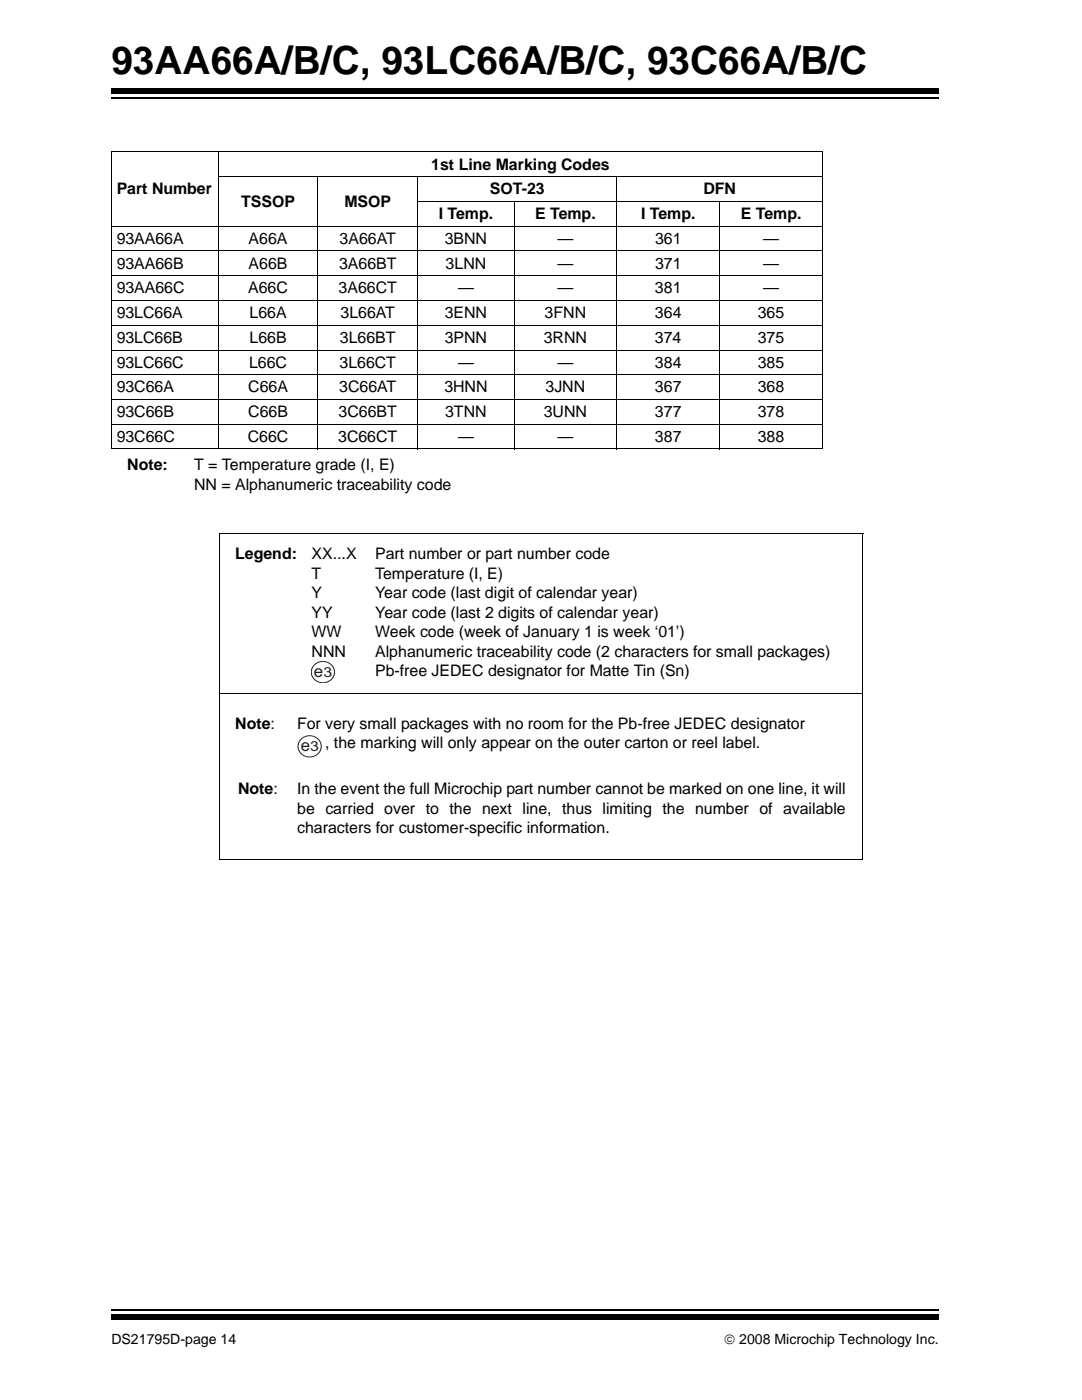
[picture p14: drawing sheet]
<svg xmlns="http://www.w3.org/2000/svg" width="216mm" height="279mm" viewBox="0 0 216 279" stroke-linecap="round" stroke-linejoin="round" font-family="sans-serif">
<defs><g id="words">
<text font-size="7.7" x="22.2" y="14.7">93AA66A/B/C, 93LC66A/B/C, 93C66A/B/C</text>
<g font-size="3.3" fill="#231f20">
<text x="62.6" y="135.1">e</text>
<text x="60" y="149.9">e</text>
</g>
<g font-size="3.2">
<text x="86.1" y="33.9">1st Line Marking Codes</text>
<text x="23.3" y="38.8">Part Number</text>
<text x="48.1" y="41.3">TSSOP</text>
<text x="68.7" y="41.3">MSOP</text>
<text x="97.8" y="38.8">SOT-23</text>
<text x="140.3" y="38.8">DFN</text>
<text x="87.5" y="43.7">I Temp.</text>
<text x="106.8" y="43.7">E Temp.</text>
<text x="127.9" y="43.7">I Temp.</text>
<text x="147.8" y="43.7">E Temp.</text>
<text x="23.3" y="48.7">93AA66A</text>
<text x="23.3" y="53.6">93AA66B</text>
<text x="49.6" y="53.6">A66B</text>
<text x="49.6" y="48.7">A66A</text>
<text x="67.7" y="53.6">3A66BT</text>
<text x="67.8" y="48.7">3A66AT</text>
<text x="88.8" y="48.7">3BNN</text>
<text x="88.9" y="53.6">3LNN</text>
<text x="111.2" y="53.6">—</text>
<text x="111.2" y="48.7">—</text>
<text x="130.7" y="53.6">371</text>
<text x="130.7" y="48.7">361</text>
<text x="152.3" y="53.6">—</text>
<text x="152.3" y="48.7">—</text>
<text x="23.3" y="58.6">93AA66C</text>
<text x="49.5" y="58.6">A66C</text>
<text x="67.6" y="58.6">3A66CT</text>
<text x="91.4" y="58.6">—</text>
<text x="111.2" y="58.6">—</text>
<text x="130.7" y="58.6">381</text>
<text x="152.3" y="58.6">—</text>
<text x="23.3" y="63.5">93LC66A</text>
<text x="49.8" y="63.5">L66A</text>
<text x="67.9" y="63.5">3L66AT</text>
<text x="88.7" y="63.5">3ENN</text>
<text x="108.7" y="63.5">3FNN</text>
<text x="130.7" y="63.5">364</text>
<text x="151.2" y="63.5">365</text>
<text x="23.3" y="68.4">93LC66B</text>
<text x="49.8" y="68.4">L66B</text>
<text x="67.8" y="68.4">3L66BT</text>
<text x="88.7" y="68.4">3PNN</text>
<text x="108.5" y="68.4">3RNN</text>
<text x="130.7" y="68.4">374</text>
<text x="151.2" y="68.4">375</text>
<text x="23.3" y="73.4">93LC66C</text>
<text x="49.7" y="73.4">L66C</text>
<text x="67.7" y="73.4">3L66CT</text>
<text x="91.4" y="73.4">—</text>
<text x="111.2" y="73.4">—</text>
<text x="130.7" y="73.4">384</text>
<text x="151.2" y="73.4">385</text>
<text x="23.3" y="78.3">93C66A</text>
<text x="23.3" y="83.2">93C66B</text>
<text x="49.5" y="78.3">C66A</text>
<text x="49.5" y="83.2">C66B</text>
<text x="67.6" y="83.2">3C66BT</text>
<text x="67.7" y="78.3">3C66AT</text>
<text x="88.7" y="78.3">3HNN</text>
<text x="88.8" y="83.2">3TNN</text>
<text x="108.5" y="83.2">3UNN</text>
<text x="108.9" y="78.3">3JNN</text>
<text x="130.7" y="78.3">367</text>
<text x="130.7" y="83.2">377</text>
<text x="151.2" y="78.3">368</text>
<text x="151.2" y="83.2">378</text>
<text x="23.3" y="88.2">93C66C</text>
<text x="49.4" y="88.2">C66C</text>
<text x="67.5" y="88.2">3C66CT</text>
<text x="91.4" y="88.2">—</text>
<text x="111.2" y="88.2">—</text>
<text x="130.7" y="88.2">387</text>
<text x="151.2" y="88.2">388</text>
<text x="25.4" y="93.8">Note:</text>
<text x="38.7" y="93.8">T = Temperature grade (I, E)</text>
<text x="38.7" y="97.7">NN = Alphanumeric traceability code</text>
<text x="46.9" y="111.6">Legend:</text>
<text x="62.2" y="111.6">XX...X</text>
<text x="74.9" y="111.6">Part number or part number code</text>
<text x="62.2" y="115.5">T</text>
<text x="62.2" y="119.4">Y</text>
<text x="74.9" y="119.4">Year code (last digit of calendar year)</text>
<text x="74.9" y="115.5">Temperature (I, E)</text>
<text x="62.2" y="123.3">YY</text>
<text x="74.9" y="123.3">Year code (last 2 digits of calendar year)</text>
<text x="62.2" y="127.1">WW</text>
<text x="62.2" y="131">NNN</text>
<text x="74.9" y="131">Alphanumeric traceability code (2 characters for small packages)</text>
<text x="74.9" y="127.1">Week code (week of January 1 is week ‘01’)</text>
<text x="74.9" y="134.9">Pb-free JEDEC designator for Matte Tin (Sn)</text>
<text x="46.9" y="145.5">Note:</text>
<text x="59.3" y="145.5">For very small packages with no room for the Pb-free JEDEC designator</text>
<text x="64.9" y="149.4">, the marking will only appear on the outer carton or reel label.</text>
<text x="47.5" y="158.5">Note:</text>
<text x="59.3" y="158.5">In the event the full Microchip part number cannot be marked on one line, it will</text>
<text x="59.3" y="162.4">be carried over to the next line, thus limiting the number of available</text>
<text x="59.3" y="166.3">characters for customer-specific information.</text>
</g>
<g font-size="2.8" fill="#231f20">
<text x="64.5" y="135.1">3</text>
<text x="61.9" y="149.9">3</text>
</g>
<g font-size="2.8">
<text x="22.2" y="268.1">DS21795D-page 14</text>
<text x="144.5" y="268.1">© 2008 Microchip Technology Inc.</text>
</g>
</g></defs>
<path d="M22.2 19.6h165.1" fill="none" stroke="#000" stroke-width=".36"/>
<path d="M22.2 17.7h165.1v1h-165.1z" fill="#000"/>
<path d="M22.2 260.3h165.1v6h-165.1z" fill="#fff"/>
<path d="M22.2 261.4h165.1" fill="none" stroke="#000" stroke-width=".36"/>
<path d="M22.2 262.4h165.1v1h-165.1z" fill="#000"/>
<g fill="none" stroke="#000" stroke-width=".2">
<path d="M22.1 30.3h142.1M22.2 30.4v59.1M43.5 35.3h120.7M43.6 30.2v59.5M63.4 35.2v54.5M83.4 35.2v54.5M123.1 35.2v54.5M164.1 30.4v59.1M22.1 45.1h142.1M22.1 50.1h142.1M22.1 55h142.1M22.1 60h142.1"/>
<path d="M83.3 40.2h80.9M102.6 40.1v49.6M143.6 40.1v49.6M22.1 64.9h142.1M22.1 69.8h142.1M22.1 74.8h142.1M22.1 79.7h142.1M22.1 84.7h142.1M22.1 89.6h142.1"/>
</g>
<g fill="#fff">
<path d="M62.1 131.7h4.7v4.6h-4.7z"/>
<path d="M62.8 132.6a2.22 2.22 0 0 1 3.1-.1 2.22 2.22 0 0 1 .2 3.1 2.22 2.22 0 0 1-3.2 .2 2.22 2.22 0 0 1-.1-3.2z"/>
</g>
<path d="M62.8 132.6a2.22 2.22 0 0 1 3.1-.1 2.22 2.22 0 0 1 .2 3.1 2.22 2.22 0 0 1-3.2 .2 2.22 2.22 0 0 1-.1-3.2z" fill="none" stroke="#231f20" stroke-width=".2"/>
<g fill="#fff">
<path d="M59.4 146.6h4.7v4.5h-4.7z"/>
<path d="M60.1 147.5a2.22 2.22 0 0 1 3.2-.2 2.22 2.22 0 0 1 .1 3.2 2.22 2.22 0 0 1-3.1 .1 2.22 2.22 0 0 1-.2-3.1z"/>
</g>
<path d="M60.1 147.5a2.22 2.22 0 0 1 3.2-.2 2.22 2.22 0 0 1 .1 3.2 2.22 2.22 0 0 1-3.1 .1 2.22 2.22 0 0 1-.2-3.1z" fill="none" stroke="#231f20" stroke-width=".2"/>
<path d="M43.9 138.3l.1 .2z" fill="#000"/>
<path d="M43.9 106.5h128.4M43.9 106.4v65.2M172.2 106.5v65.2M44 138.4h128.3M43.8 171.6h128.4" fill="none" stroke="#000" stroke-width=".2"/>
<use href="#words"/>
</svg>
